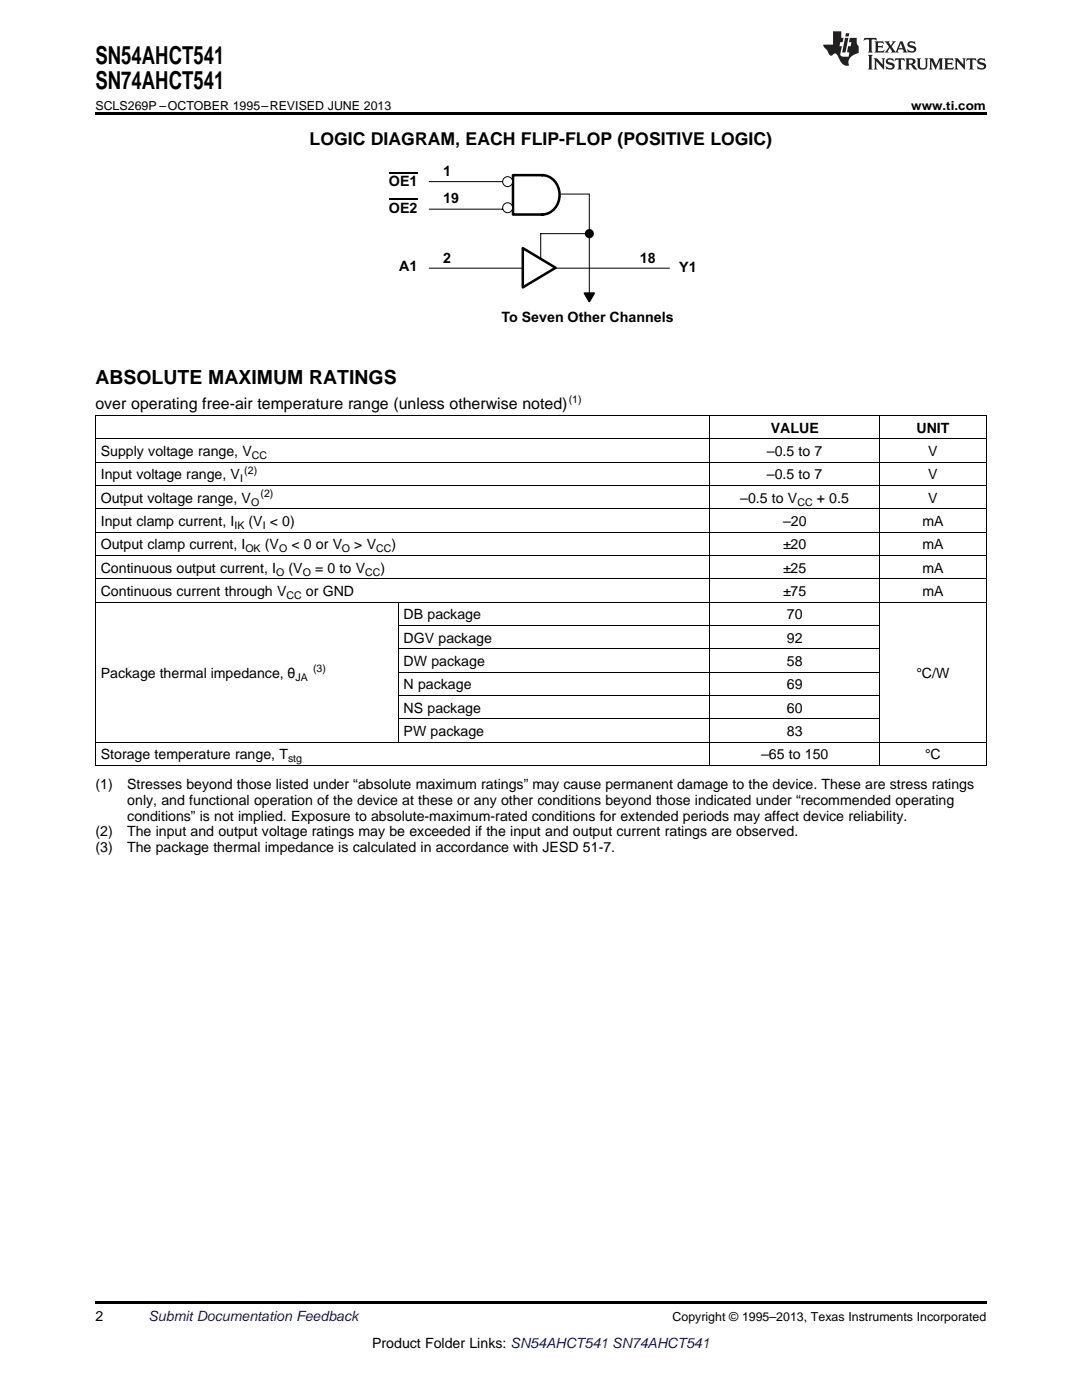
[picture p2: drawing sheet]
<svg xmlns="http://www.w3.org/2000/svg" width="216mm" height="279mm" viewBox="0 0 216 279" stroke-linecap="round" stroke-linejoin="round" font-family="sans-serif">
<defs><g id="words">
<g font-size="4.9">
<text x="19" y="12.8">SN54AHCT541</text>
<text x="19" y="17.8">SN74AHCT541</text>
</g>
<text font-size="3.9" x="19" y="76.6">ABSOLUTE MAXIMUM RATINGS</text>
<text font-size="3.5" x="61.8" y="28.9">LOGIC DIAGRAM, EACH FLIP-FLOP (POSITIVE LOGIC)</text>
<text font-size="3.2" x="19" y="81.7">over operating free-air temperature range (unless otherwise noted)</text>
<g font-size="2.9">
<text x="88.4" y="35.1">1</text>
<text x="77.6" y="37.2">OE1</text>
<text x="88.4" y="40.6">19</text>
<text x="77.6" y="42.5">OE2</text>
<text x="88.4" y="52.4">2</text>
<text x="127.7" y="52.4">18</text>
<text x="79.7" y="54.1">A1</text>
<text x="135.5" y="54.3">Y1</text>
<text x="100.1" y="64.2">To Seven Other Channels</text>
</g>
<g font-size="2.8">
<text x="153.8" y="86.4">VALUE</text>
<text x="182.9" y="86.4">UNIT</text>
<text x="20.1" y="91">Supply voltage range, V</text>
<text x="20.1" y="95.7">Input voltage range, V</text>
<text x="153" y="91">–0.5 to 7</text>
<text x="153" y="95.7">–0.5 to 7</text>
<text x="185.2" y="91">V</text>
<text x="185.2" y="95.7">V</text>
<text x="20.1" y="100.3">Output voltage range, V</text>
<text x="147.7" y="100.3">–0.5 to V</text>
<text x="163" y="100.3">+ 0.5</text>
<text x="185.2" y="100.3">V</text>
<text x="20.1" y="105">Input clamp current, I</text>
<text x="49.6" y="105">(V &lt; 0)</text>
<text x="156.2" y="105">–20</text>
<text x="184" y="105">mA</text>
<text x="20.1" y="109.6">Output clamp current, I</text>
<text x="52.8" y="109.6">(V</text>
<text x="58.1" y="109.6">&lt; 0 or V</text>
<text x="70.7" y="109.6">&gt; V</text>
<text x="78.1" y="109.6">)</text>
<text x="156.2" y="109.6">±20</text>
<text x="184" y="109.6">mA</text>
<text x="20.1" y="114.3">Continuous output current, I</text>
<text x="20.1" y="119">Continuous current through V</text>
<text x="57.6" y="114.3">(V</text>
<text x="61" y="119">or GND</text>
<text x="62.9" y="114.3">= 0 to V</text>
<text x="75.9" y="114.3">)</text>
<text x="156.2" y="114.3">±25</text>
<text x="156.2" y="119">±75</text>
<text x="184" y="114.3">mA</text>
<text x="184" y="119">mA</text>
<text x="80.5" y="123.6">DB package</text>
<text x="157" y="123.6">70</text>
<text x="80.5" y="128.3">DGV package</text>
<text x="157" y="128.3">92</text>
<text x="20.1" y="135.3">Package thermal impedance, θ</text>
<text x="80.5" y="132.9">DW package</text>
<text x="80.5" y="137.6">N package</text>
<text x="157" y="132.9">58</text>
<text x="157" y="137.6">69</text>
<text x="182.8" y="135.3">°C/W</text>
<text x="80.5" y="142.2">NS package</text>
<text x="157" y="142.2">60</text>
<text x="80.5" y="146.9">PW package</text>
<text x="157" y="146.9">83</text>
<text x="20.1" y="151.6">Storage temperature range, T</text>
<text x="151.9" y="151.6">–65 to 150</text>
<text x="184.6" y="151.6">°C</text>
<text x="19" y="157.4">(1)</text>
<text x="25.4" y="157.4">Stresses beyond those listed under “absolute maximum ratings” may cause permanent damage to the device. These are stress ratings</text>
<text x="25.4" y="160.6">only, and functional operation of the device at these or any other conditions beyond those indicated under “recommended operating</text>
<text x="19" y="166.9">(2)</text>
<text x="25.4" y="166.9">The input and output voltage ratings may be exceeded if the input and output current ratings are observed.</text>
<text x="25.4" y="163.8">conditions” is not implied. Exposure to absolute-maximum-rated conditions for extended periods may affect device reliability.</text>
<text x="19" y="170.1">(3)</text>
<text x="25.4" y="170.1">The package thermal impedance is calculated in accordance with JESD 51-7.</text>
<text x="19" y="263.6">2</text>
<text x="74.3" y="269">Product Folder Links: SN54AHCT541 SN74AHCT541</text>
</g>
<text font-size="2.8" fill="#0000c8" x="29.6" y="263.6">Submit Documentation Feedback</text>
<g font-size="2.5">
<text x="19" y="21.9">SCLS269P –OCTOBER 1995–REVISED JUNE 2013</text>
<text x="181.8" y="21.9">www.ti.com</text>
<text x="134.2" y="263.6">Copyright © 1995–2013, Texas Instruments Incorporated</text>
</g>
<g font-size="2.1">
<text x="113.5" y="80.4">(1)</text>
<text x="48.7" y="94.5">(2)</text>
<text x="50.2" y="91.6">CC</text>
<text x="47.9" y="96.2">I</text>
<text x="50.1" y="100.9">O</text>
<text x="52" y="99.2">(2)</text>
<text x="159.1" y="100.9">CC</text>
<text x="46.8" y="105.6">IK</text>
<text x="52.4" y="105.6">I</text>
<text x="49" y="110.2">OK</text>
<text x="55.7" y="110.2">O</text>
<text x="68.2" y="110.2">O</text>
<text x="75.1" y="110.2">CC</text>
<text x="55.1" y="114.9">O</text>
<text x="57.1" y="119.5">CC</text>
<text x="60.4" y="114.9">O</text>
<text x="72.8" y="114.9">CC</text>
<text x="59" y="135.8">JA</text>
<text x="62.5" y="134.1">(3)</text>
<text x="57.5" y="152.1">stg</text>
</g>
</g></defs>
<path d="M19 259.7h177.8v.5h-177.8z" fill="#000"/>
<g fill="none" stroke="#000" stroke-width=".2">
<path d="M19 96.9h177.8M19 92.2h177.8M19 87.6h177.8M19 82.9h177.8M19.1 83v69.8M141.7 83v69.8M175.5 83v69.8M196.8 83v69.8M19 115.5h177.8M19 110.9h177.8M19 106.2h177.8M19 101.5h177.8"/>
<path d="M19 120.2h177.8M79.4 120.2v28M79.5 138.8h96M79.5 134.1h96M79.5 129.5h96M79.5 124.8h96M19 152.8h177.8M19 148.1h177.8M79.5 143.5h96"/>
</g>
<path d="M77.6 34.5h5.7M77.6 39.7h5.7" fill="none" stroke="#000" stroke-width=".36"/>
<path d="M108.2 35a4 4 0 0 1 3.4 2.9 4 4 0 0 1-1.4 4.2 3.2 3.2 0 0 1-2 .7M108.3 35h-5.9v7.8h5.9" fill="none" stroke="#000" stroke-width=".5"/>
<circle cx="101.3" cy="36.2" r=".99" fill="#fff"/>
<circle cx="101.3" cy="36.2" r=".99" fill="none" stroke="#000" stroke-width=".2"/>
<circle cx="101.3" cy="41.5" r=".99" fill="#fff"/>
<g fill="none" stroke="#000" stroke-width=".2">
<path d="M85.6 36.2h14.7M112 38.7h5.6v21.5M85.6 41.7h14.7M85.6 53.5h48M117.6 46.6h-9.7v5"/>
<circle cx="101.3" cy="41.5" r=".99"/>
</g>
<g fill="#000">
<path d="M116.6 58.5h2l-1 1.7z"/>
<circle cx="117.6" cy="46.6" r=".74"/>
</g>
<g fill="none" stroke="#000" stroke-width=".34">
<path d="M116.6 58.5h2l-1 1.7z"/>
<circle cx="117.6" cy="46.6" r=".74"/>
</g>
<path d="M104.3 49.5l6.6 3.9-6.6 4z" fill="#fff"/>
<path d="M104.3 49.5l6.6 3.9-6.6 4z" fill="none" stroke="#000" stroke-width=".5"/>
<path d="M19 22.5h177.8v.5h-177.8z" fill="#000"/>
<g fill="#231f20">
<path d="M172.5 7.6l-.1 .5 .4-.2h.6v.1v2.1l-.2 .4h.9l-.2-.4v-2.1l.1-.1h.5l.5 .2-.2-.5zM174.5 8.3l.2 .3v1.5l-.2 .4h1.8l.2-.6a1.04 1.04 0 0 1-1.3 .2v-.7h.6l.3 .2v-.6l-.3 .2h-.6v-.6l.8-.1 .4 .3-.2-.5zM176.5 8.3l.9 1.1-.9 1.1h.8l-.2-.2 .4-.7 .5 .7-.2 .2h1.5l-.2-.2 .2-.4h.9l.1 .4-.2 .2h1l-.3-.3-.7-1.9h-.5l-.9 2-.8-1 .9-1h-.8l.1 .3-.4 .5-.3-.6 .1-.2zM179.7 8.6l.4 1h-.7zM181.3 8.4a.63 .63 0 0 0-.2 .7 .63 .63 0 0 0 .6 .4l.6 .2 .1 .2a.75 .75 0 0 1-.7 .4 .75 .75 0 0 1-.6-.5l.1 .7 .1-.1a1.11 1.11 0 0 0 1.5-.6 1.13 1.13 0 0 0-1.2-.8l-.1-.4a1.04 1.04 0 0 1 1.2 .2l-.2-.5-.2 .1-.4-.2zM173.2 10.9l.2 .4v2.2l-.2 .4h1l-.3-.4v-2.2l.3-.4zM174.3 11.6l.3 .4v1.5l-.3 .4h.8l-.2-.4v-1.3l1.5 1.7v-1.9l.2-.4h-.7l.2 .4v.9l-1.1-1.3zM177 11.8a.62 .62 0 0 0-.2 .7 .62 .62 0 0 0 .6 .4l.6 .1 .1 .3a.76 .76 0 0 1-.7 .3 .76 .76 0 0 1-.7-.4l.2 .7 .1-.1a1.11 1.11 0 0 0 1.5-.6 1.13 1.13 0 0 0-1.2-.8l-.1-.4a1.04 1.04 0 0 1 1.2 .2l-.2-.6-.2 .1-.5-.1zM178.7 11.6l-.2 .6a.61 .61 0 0 1 .8-.3v1.6l-.2 .4h.9l-.2-.4v-1.6a.63 .63 0 0 1 .7 .3l-.1-.6zM180.6 11.6l.3 .4v1.5l-.3 .4h1l-.2-.2-.1-.8 .6 .2a.76 .76 0 0 0 1.2 .7l-1-1a.58 .58 0 0 0 .6-.5 .58 .58 0 0 0-.5-.6zM181.4 11.9h.1a.45 .45 0 0 1 .5 .1 .45 .45 0 0 1 .1 .5l-.8 .2zM182.9 11.6l.2 .2a2.17 2.17 0 0 0 .3 1.9 .99 .99 0 0 0 1.6-.6v-1.1l.2-.4h-.7l.2 .2a1.92 1.92 0 0 1-.2 1.8 .6 .6 0 0 1-.9-.5v-1.1l.2-.4zM185.4 11.6l.2 .4v1.5l-.2 .4h.7l-.2-.4v-1.4l.8 1.8 .8-1.8v1.4l-.2 .4h.9l-.2-.4v-1.5l.2-.4h-.8l-.6 1.5-.6-1.5zM188.4 11.6l.2 .4v1.5l-.2 .4h1.8l.1-.6a1.04 1.04 0 0 1-1.2 .1v-.6h.5l.4 .2v-.6l-.4 .2h-.5v-.7h.8l.3 .3-.1-.6zM190.5 11.6l.2 .4v1.5l-.2 .4h.7l-.2-.4v-1.3l1.5 1.7v-1.9l.2-.4h-.7l.2 .4v.9l-1.1-1.3zM192.9 11.6l-.1 .6a.61 .61 0 0 1 .7-.3l.1 1.6-.3 .4h1l-.3-.4 .1-1.6a.63 .63 0 0 1 .7 .3l-.1-.6zM195.2 11.8a.62 .62 0 0 0-.2 .7 .62 .62 0 0 0 .6 .4l.6 .1 .1 .3a.76 .76 0 0 1-.7 .3 .76 .76 0 0 1-.6-.4l.1 .7 .1-.1a1.11 1.11 0 0 0 1.6-.6 1.13 1.13 0 0 0-1.3-.8l-.1-.4a1.04 1.04 0 0 1 1.2 .2l-.1-.6-.2 .1-.5-.1z"/>
<path d="M166.2 6.3v2.6h-1.9v.4l.8 .9a.91 .91 0 0 0 1 .8 .56 .56 0 0 1 .5-.3 .56 .56 0 0 1 .5 .3l.4 .8a1.53 1.53 0 0 0 1.9 1.2 1.54 1.54 0 0 1 1-2.1l.9-.3v-1.4a1.52 1.52 0 0 1-.4-1.6h-1.3l-.2 .8h.5l-.2 .8h-.5l-.1 1v.2l.4 .1-.2 .8a1.93 1.93 0 0 1-1.6-.3l.3-1.8h-.5l.2-.8h.4l.2-.8h-.4v-1.3zM168.6 7.6l-.6 2.9h.7l.6-2.9zM168.8 6.6l-.1 .7h.6l.2-.7z"/>
</g>
<use href="#words"/>
</svg>
